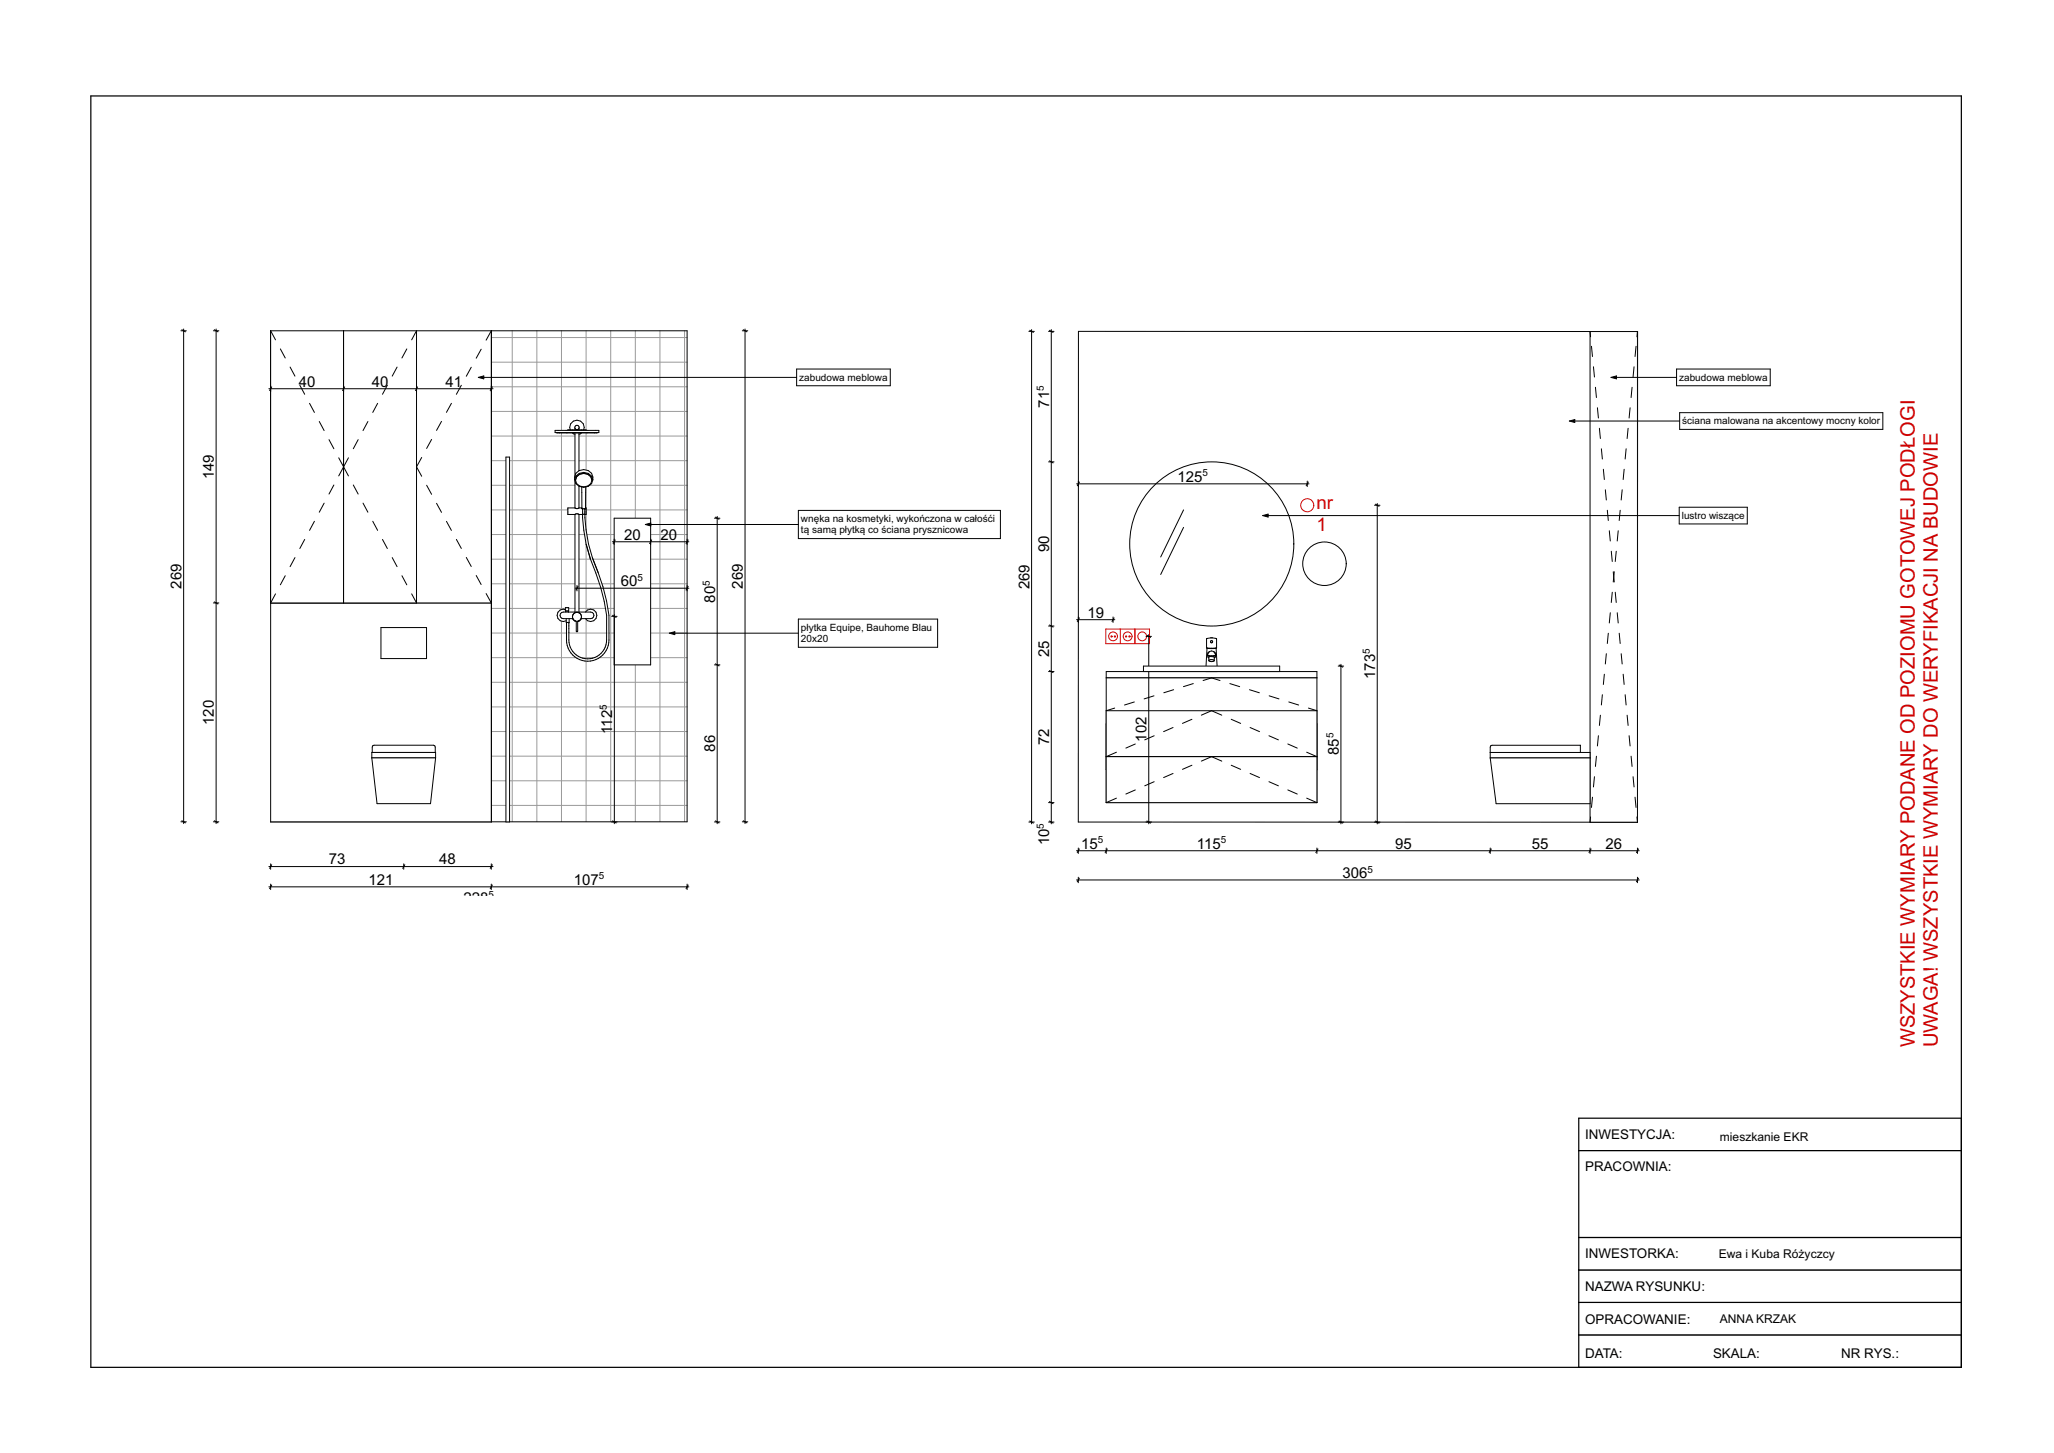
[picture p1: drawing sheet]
<svg xmlns="http://www.w3.org/2000/svg" width="420mm" height="297mm" viewBox="0 0 420 297" stroke-linecap="round" stroke-linejoin="round" font-family="sans-serif">
<defs><g id="words">
<g font-size="4.1" fill="#c00">
<text x="391.5" y="214.1" transform="rotate(-90 391.5 214.1)">WSZYSTKIE WYMIARY PODANE OD POZIOMU GOTOWEJ PODŁOGI</text>
<text x="396.3" y="214.1" transform="rotate(-90 396.3 214.1)">UWAGA! WSZYSTKIE WYMIARY DO WERYFIKACJI NA BUDOWIE</text>
</g>
<g font-size="3.8" fill="#f00">
<text x="269.2" y="104.1">nr</text>
<text x="269.2" y="108.5">1</text>
</g>
<g font-size="3.1">
<text x="61.1" y="79">40</text>
<text x="76" y="79">40</text>
<text x="91.1" y="79">41</text>
<text x="214.5" y="83.3" transform="rotate(-90 214.5 83.3)">71</text>
<text x="43.7" y="98" transform="rotate(-90 43.7 98)">149</text>
<text x="240.8" y="98.5">125</text>
<text x="127.6" y="110.3">20</text>
<text x="135.1" y="110.3">20</text>
<text x="214.5" y="112.9" transform="rotate(-90 214.5 112.9)">90</text>
<text x="127" y="119.8">60</text>
<text x="37.1" y="120.4" transform="rotate(-90 37.1 120.4)">269</text>
<text x="146.2" y="123.2" transform="rotate(-90 146.2 123.2)">80</text>
<text x="151.9" y="120.4" transform="rotate(-90 151.9 120.4)">269</text>
<text x="210.5" y="120.4" transform="rotate(-90 210.5 120.4)">269</text>
<text x="222.3" y="126.2">19</text>
<text x="214.5" y="134.3" transform="rotate(-90 214.5 134.3)">25</text>
<text x="281.2" y="138.8" transform="rotate(-90 281.2 138.8)">173</text>
<text x="43.7" y="148.2" transform="rotate(-90 43.7 148.2)">120</text>
<text x="125.2" y="150" transform="rotate(-90 125.2 150)">112</text>
<text x="146.2" y="153.7" transform="rotate(-90 146.2 153.7)">86</text>
<text x="214.5" y="152.4" transform="rotate(-90 214.5 152.4)">72</text>
<text x="234.4" y="151.6" transform="rotate(-90 234.4 151.6)">102</text>
<text x="273.7" y="154.4" transform="rotate(-90 273.7 154.4)">85</text>
<text x="214.5" y="172.8" transform="rotate(-90 214.5 172.8)">10</text>
<text x="221.1" y="173.4">15</text>
<text x="244.7" y="173.4">115</text>
<text x="285.3" y="173.4">95</text>
<text x="313.2" y="173.4">55</text>
<text x="328.3" y="173.4">26</text>
<text x="67.2" y="176.7">73</text>
<text x="89.8" y="176.7">48</text>
<text x="274.5" y="179.4">306</text>
<text x="75.3" y="180.8">121</text>
<text x="94.8" y="184.6">228</text>
<text x="117.4" y="180.8">107</text>
</g>
<g font-size="2.7">
<text x="324.1" y="232.9">INWESTYCJA:</text>
<text x="324.1" y="239.4">PRACOWNIA:</text>
<text x="324.1" y="257.2">INWESTORKA:</text>
<text x="324.1" y="263.9">NAZWA RYSUNKU:</text>
<text x="324.1" y="270.7">OPRACOWANIE:</text>
<text x="324.1" y="277.5">DATA:</text>
<text x="350.3" y="277.5">SKALA:</text>
<text x="376.5" y="277.5">NR RYS.:</text>
</g>
<g font-size="2.5">
<text x="351.7" y="233.2">mieszkanie EKR</text>
<text x="351.4" y="257.1">Ewa i Kuba Różyczcy</text>
<text x="351.7" y="270.4">ANNA KRZAK</text>
</g>
<g font-size="2">
<text x="163.4" y="77.8">zabudowa meblowa</text>
<text x="343.4" y="77.8">zabudowa meblowa</text>
<text x="213.4" y="79.9" transform="rotate(-90 213.4 79.9)">5</text>
<text x="344" y="86.7">ściana malowana na akcentowy mocny kolor</text>
<text x="245.9" y="97.4">5</text>
<text x="163.8" y="106.7">wnęka na kosmetyki, wykończona w całośći</text>
<text x="343.9" y="106">lustro wiszące</text>
<text x="163.8" y="109">tą samą płytką co ściana prysznicowa</text>
<text x="130.4" y="118.7">5</text>
<text x="145.1" y="119.8" transform="rotate(-90 145.1 119.8)">5</text>
<text x="163.8" y="128.9">płytka Equipe, Bauhome Blau</text>
<text x="163.8" y="131.3">20x20</text>
<text x="280.1" y="133.7" transform="rotate(-90 280.1 133.7)">5</text>
<text x="124.1" y="145.1" transform="rotate(-90 124.1 145.1)">5</text>
<text x="272.7" y="151" transform="rotate(-90 272.7 151)">5</text>
<text x="213.4" y="169.4" transform="rotate(-90 213.4 169.4)">5</text>
<text x="224.5" y="172.4">5</text>
<text x="249.6" y="172.4">5</text>
<text x="122.5" y="179.8">5</text>
<text x="279.7" y="178.3">5</text>
<text x="99.9" y="183.5">5</text>
</g>
</g></defs>
<path d="M322.8 272.9h78.3v6.6h-78.3z" fill="none" stroke="#000" stroke-width=".25"/>
<path d="M322.8 266.2h78.3v6.7h-78.3z" fill-rule="evenodd" fill="#fff"/>
<path d="M322.8 266.2h78.3v6.7h-78.3z" fill="none" stroke="#000" stroke-width=".25"/>
<path d="M322.8 259.6h78.3v6.6h-78.3z" fill-rule="evenodd" fill="#fff"/>
<path d="M322.8 259.6h78.3v6.6h-78.3z" fill="none" stroke="#000" stroke-width=".25"/>
<path d="M322.8 252.9h78.3v6.7h-78.3z" fill-rule="evenodd" fill="#fff"/>
<path d="M322.8 252.9h78.3v6.7h-78.3z" fill="none" stroke="#000" stroke-width=".25"/>
<path d="M322.8 228.6h78.3v6.6h-78.3z" fill-rule="evenodd" fill="#fff"/>
<path d="M322.8 228.6h78.3v6.6h-78.3z" fill="none" stroke="#000" stroke-width=".25"/>
<path d="M322.8 235.2h78.3v17.7h-78.3z" fill-rule="evenodd" fill="#fff"/>
<path d="M18.6 19.6h382.5v259.9h-382.5zM401.1 235.2h-78.3v17.7h78.3" fill="none" stroke="#000" stroke-width=".25"/>
<!-- layer: f_funkcja -->
<path d="M100.5 67.6h40v100.4h-40z" fill-rule="evenodd" fill="#fff"/>
<g fill="none" stroke="#999" stroke-width=".2">
<path d="M100.5 79.1h40M100.5 74h40M100.5 69h40M104.7 67.6v100.4M109.8 67.6v100.4M114.8 67.6v100.4M119.8 67.6v100.4M124.9 67.6v100.4M129.9 67.6v100.4M134.9 67.6v100.4M140 67.6v100.4M100.5 99.2h40"/>
<path d="M100.5 94.2h40M100.5 89.1h40M100.5 84.1h40M100.5 119.3h40M100.5 114.3h40M100.5 109.3h40M100.5 104.2h40M100.5 139.5h40M100.5 134.4h40M100.5 129.4h40M100.5 124.4h40M100.5 159.6h40"/>
<path d="M100.5 154.6h40M100.5 149.5h40M100.5 144.5h40M100.5 164.6h40"/>
</g>
<path d="M100.5 67.6h40v100.4h-40z" fill="none" stroke="#000" stroke-width=".2"/>
<path d="M55.3 67.6h45.2v100.4h-45.2z" fill-rule="evenodd" fill="#fff"/>
<path d="M55.3 67.6h45.2v100.4h-45.2z" fill="none" stroke="#000" stroke-width=".2"/>
<path d="M220.5 67.7l114.4 .1-.1 100.3-114.3-.1z" fill-rule="evenodd" fill="#fff"/>
<path d="M220.5 67.7l114.4 .1-.1 100.3-114.3-.1z" fill="none" stroke="#000" stroke-width=".2"/>
<path d="M55.3 123.2h45.2v44.8h-45.2z" fill-rule="evenodd" fill="#fff"/>
<path d="M55.3 123.2h45.2v44.8h-45.2z" fill="none" stroke="#000" stroke-width=".2"/>
<path d="M55.3 67.6h45.2v55.6h-45.2z" fill-rule="evenodd" fill="#fff"/>
<path d="M55.3 67.6h45.2v55.6h-45.2z" fill="none" stroke="#000" stroke-width=".2"/>
<path d="M125.6 105.9h7.4v30h-7.4z" fill-rule="evenodd" fill="#fff"/>
<path d="M125.6 105.9h7.4v30h-7.4z" fill="none" stroke="#000" stroke-width=".2"/>
<path d="M325.1 67.8h9.7v100.3h-9.7z" fill-rule="evenodd" fill="#fff"/>
<path d="M325.1 67.8h9.7v100.3h-9.7z" fill="none" stroke="#000" stroke-width=".2"/>
<path d="M226.2 137.3h43.1v1.3h-43.1z" fill-rule="evenodd" fill="#fff"/>
<path d="M226.2 137.3h43.1v1.3h-43.1z" fill="none" stroke="#000" stroke-width=".2"/>
<path d="M226.2 138.6h43.1v25.5h-43.1z" fill-rule="evenodd" fill="#fff"/>
<path d="M226.2 138.6h43.1v25.5h-43.1z" fill="none" stroke="#000" stroke-width=".2"/>
<path d="M226.2 148h43.1v9.3h-43.1z" fill-rule="evenodd" fill="#fff"/>
<path d="M226.2 148h43.1v9.3h-43.1z" fill="none" stroke="#000" stroke-width=".2"/>
<path d="M226.2 145.3h43.1v9.4h-43.1z" fill-rule="evenodd" fill="#fff"/>
<path d="M226.2 145.3h43.1v9.4h-43.1z" fill="none" stroke="#000" stroke-width=".2"/>
<path d="M226.2 154.7h43.1v9.4h-43.1z" fill-rule="evenodd" fill="#fff"/>
<path d="M226.2 154.7h43.1v9.4h-43.1z" fill="none" stroke="#000" stroke-width=".2"/>
<path d="M55.3 67.6h15v55.6h-15z" fill-rule="evenodd" fill="#fff"/>
<path d="M55.3 67.6h15v55.6h-15z" fill="none" stroke="#000" stroke-width=".2"/>
<path d="M70.3 67.6h14.9v55.6h-14.9z" fill-rule="evenodd" fill="#fff"/>
<path d="M70.3 67.6h14.9v55.6h-14.9z" fill="none" stroke="#000" stroke-width=".2"/>
<g fill="#fff">
<path d="M117.1 126v.2z"/>
<path d="M117.2 125.6l.1-.1-.2 .3z"/>
<path d="M117.1 126.5l.2 .2z"/>
<path d="M117.5 125.3l.1-.1-.2 .2z"/>
<path d="M117.5 126.8l.2 .1z"/>
<path d="M117.9 125.2h.2z"/>
<path d="M118.3 126.9l.2-.1z"/>
<path d="M118.3 125.2l.2 .2z"/>
<path d="M118.8 126.5l-.1 .2z"/>
<path d="M118.7 125.5l.1 .3z"/>
<path d="M118.9 126v.2z"/>
<path d="M124 125.8l.1 5z"/>
<path d="M124.1 125.8l.1 5z"/>
<path d="M124.2 125.8l.1 5h-.1z"/>
<path d="M124.1 125.8h.1v5z"/>
<path d="M124.3 125.8l.1 5h-.1z"/>
<path d="M124.2 125.8h.1v5z"/>
<path d="M124.4 125.8l.1 5z"/>
<path d="M124.3 125.8h.1v5z"/>
<path d="M124.5 125.8v5z"/>
<path d="M123.6 122.9l.5 2.9z"/>
<path d="M123.6 122.9l.4 2.9z"/>
<path d="M123.7 122.9l.5 2.9h-.1z"/>
<path d="M123.8 122.8l.5 3h-.1z"/>
<path d="M123.7 122.9l.1-.1 .4 3z"/>
<path d="M123.9 122.8l.5 3h-.1z"/>
<path d="M123.8 122.8h.1l.4 3z"/>
<path d="M124 122.8l.5 3z"/>
<path d="M123.9 122.8l.5 3z"/>
<path d="M122.9 120l.7 2.9z"/>
<path d="M122.8 120l.8 2.9z"/>
<path d="M123.1 119.9l.7 2.9-.1 .1z"/>
<path d="M122.9 120l.2-.1 .6 3z"/>
<path d="M123.2 119.9l.7 2.9h-.1z"/>
<path d="M123.1 119.9h.1l.6 2.9z"/>
<path d="M123.3 119.9l.7 2.9z"/>
<path d="M123.2 119.9l.7 2.9z"/>
<path d="M121.9 117.1l.9 2.9z"/>
<path d="M121.8 117.1l1 2.9z"/>
<path d="M122 117.1l.9 2.9z"/>
<path d="M121.9 117.1l1 2.9z"/>
<path d="M122.1 117l1 2.9-.2 .1z"/>
<path d="M122 117.1l.1-.1 .8 3z"/>
<path d="M122.2 117l1 2.9h-.1z"/>
<path d="M122.1 117h.1l.9 2.9z"/>
<path d="M122.3 117l1 2.9z"/>
<path d="M122.2 117l1 2.9z"/>
<path d="M120.7 114.2l.1 .1z"/>
<path d="M120.8 114.2l1 2.9z"/>
<path d="M120.7 114.2l1.1 2.9z"/>
<path d="M120.9 114.1l1 3z"/>
<path d="M120.8 114.2l.1-.1 1 3z"/>
<path d="M121 114.1l1.1 2.9-.1 .1z"/>
<path d="M120.9 114.1h.1l1 3z"/>
<path d="M121.1 114.1l1.1 2.9h-.1z"/>
<path d="M121 114.1h.1l1 2.9z"/>
<path d="M121.2 114.1l1.1 2.9z"/>
<path d="M121.1 114.1l1.1 2.9z"/>
<path d="M121.2 114.2l1.1 2.8z"/>
<path d="M119.9 111.3l.8 2.9z"/>
<path d="M120 111.3l.7 2.9z"/>
<path d="M120.1 111.2l.8 2.9-.1 .1z"/>
<path d="M120 111.3l.1-.1 .7 3z"/>
<path d="M120.2 111.2l.8 2.9h-.1z"/>
<path d="M120.1 111.2h.1l.7 2.9z"/>
<path d="M120.3 111.2l.8 2.9h-.1z"/>
<path d="M120.2 111.2l.8 2.9z"/>
<path d="M120.3 111.2l.9 2.9z"/>
<path d="M120.3 111.2l.8 2.9z"/>
<path d="M119.4 108.4l.5 2.9z"/>
<path d="M119.5 108.4l.6 2.8-.1 .1z"/>
<path d="M119.4 108.4h.1l.5 2.9z"/>
<path d="M119.7 108.4l.5 2.8h-.1z"/>
<path d="M119.5 108.4h.2l.4 2.8z"/>
<path d="M119.8 108.3l.4 2.9z"/>
<path d="M119.7 108.4l.1-.1 .4 2.9z"/>
<path d="M119.8 108.3l.5 2.9z"/>
<path d="M119.1 105.9l.3 2.5z"/>
<path d="M119.1 105.8l.3 2.6z"/>
<path d="M119.2 105.9l.3 2.5h-.1z"/>
<path d="M119.3 105.9l.4 2.5h-.2z"/>
<path d="M119.2 105.9h.1l.2 2.5z"/>
<path d="M119.4 105.9l.4 2.4-.1 .1z"/>
<path d="M119.3 105.9h.1l.3 2.5z"/>
<path d="M119.5 105.9l.3 2.4z"/>
<path d="M119.4 105.9h.1l.3 2.4z"/>
<path d="M119.6 105.8l.2 2.5z"/>
<path d="M119.2 105.1h.2l-.2 .8z"/>
<path d="M119.5 99.6h.1z"/>
<path d="M119.1 99.6h.1z"/>
<path d="M119.7 99.5v1.2z"/>
<path d="M118.9 99.5l.1 1.2z"/>
<path d="M119.2 99.6v1.2h-.1z"/>
<path d="M119.5 99.6v1.2h-.3z"/>
<path d="M119.6 99.6v1.2h-.1z"/>
<path d="M119.1 99.6v1.2z"/>
<path d="M119.1 100.8h.1l-.1 3.2z"/>
<path d="M119.2 100.8h.3l-.3 3.2z"/>
<path d="M119.5 100.8h.1l-.1 3.2z"/>
<path d="M119.6 100.8l.1-.1-.1 3.3z"/>
<path d="M119.7 100.7v3.2z"/>
<path d="M119 100.7v3.2z"/>
<path d="M119.1 100.8v3.2z"/>
<path d="M119.2 100.8v3.2h-.1z"/>
<path d="M119.5 100.8v3.2h-.3z"/>
<path d="M119.6 100.8v3.2h-.1z"/>
<path d="M119.7 100.7l-.1 3.3z"/>
<path d="M117.1 87.9l.5-.3v.3z"/>
<path d="M117.1 88.5h.2l-.1 .2z"/>
<path d="M118.6 88.5h.3l-.2 .2z"/>
<path d="M118.4 87.6l.4 .3h-.4z"/>
<path d="M248.6 133.9l-.2 .4z"/>
<path d="M247 134h.3l-.3 .3z"/>
<path d="M246.9 133.9l.1 .4z"/>
<path d="M247.7 134v.2h-.1z"/>
<path d="M248.1 134v.2h-.1z"/>
<path d="M114.5 124.7l.7-.2 .4 .1 .1 .5h-.5a.67 .67 0 0 0-.7 .7 .67 .67 0 0 0 .7 .7h.6v.4a1.26 1.26 0 0 1-1.7-.5 1.26 1.26 0 0 1 .4-1.7z" fill-rule="evenodd"/>
<path d="M119.7 125.1a1.26 1.26 0 0 1 1.9-.3 1.26 1.26 0 0 1 0 1.9 1.26 1.26 0 0 1-1.9-.2h1.1a.67 .67 0 0 0 .6-.7 .67 .67 0 0 0-.6-.7z" fill-rule="evenodd"/>
<path d="M114.6 125.4l.6-.3h5.6a.67 .67 0 0 1 .6 .7 .67 .67 0 0 1-.6 .7h-1.9l-.4 .4-.4 .1a.93 .93 0 0 0 .7-1.4 .93 .93 0 0 0-1.6 0 .93 .93 0 0 0 .6 1.4l-.4-.1-.3-.4h-1.9a.67 .67 0 0 1-.6-1.1z" fill-rule="evenodd"/>
<path d="M117.3 125.4a.93 .93 0 0 1 1.5 .2 .93 .93 0 0 1-.7 1.4v2l-.1 .1-.2-.1v-2a.93 .93 0 0 1-.5-1.6z" fill-rule="evenodd"/>
<path d="M116.3 127.2v3.6z" fill-rule="evenodd"/>
<path d="M116.2 127.2v3.6z" fill-rule="evenodd"/>
<path d="M116.1 127.2h.1v3.6h-.1z" fill-rule="evenodd"/>
<path d="M116 127.2h.1v3.6h-.1z" fill-rule="evenodd"/>
<path d="M115.9 127.2v3.6z" fill-rule="evenodd"/>
<path d="M115.8 127.2v3.6z" fill-rule="evenodd"/>
<path d="M116.3 130.8v.5z" fill-rule="evenodd"/>
<path d="M116.2 130.8l.1 .5z" fill-rule="evenodd"/>
<path d="M116.1 130.8h.1v.5h-.1z" fill-rule="evenodd"/>
<path d="M116 130.8h.1v.5l-.1 .1z" fill-rule="evenodd"/>
<path d="M115.9 130.8l.1 .6z" fill-rule="evenodd"/>
<path d="M115.8 130.8l.1 .6z" fill-rule="evenodd"/>
<path d="M116.3 131.3l.1 .5z" fill-rule="evenodd"/>
<path d="M116.2 131.3l.2 .5z" fill-rule="evenodd"/>
<path d="M116.1 131.3h.1l.1 .5-.1 .1z" fill-rule="evenodd"/>
<path d="M116 131.4l.1-.1 .1 .6h-.1z" fill-rule="evenodd"/>
<path d="M115.9 131.4l.2 .5z" fill-rule="evenodd"/>
<path d="M115.9 131.4l.1 .5z" fill-rule="evenodd"/>
<path d="M116.4 131.8l.2 .5z" fill-rule="evenodd"/>
<path d="M116.3 131.8l.3 .5z" fill-rule="evenodd"/>
<path d="M116.2 131.9l.1-.1 .2 .5-.1 .1z" fill-rule="evenodd"/>
<path d="M116.1 131.9h.1l.2 .5h-.1z" fill-rule="evenodd"/>
<path d="M116 131.9l.3 .5z" fill-rule="evenodd"/>
<path d="M116 131.9l.2 .6z" fill-rule="evenodd"/>
<path d="M116.6 132.3l.2 .5z" fill-rule="evenodd"/>
<path d="M116.5 132.3l.3 .5z" fill-rule="evenodd"/>
<path d="M116.4 132.4l.1-.1 .2 .5-.1 .1z" fill-rule="evenodd"/>
<path d="M116.3 132.4h.1l.2 .5h-.1z" fill-rule="evenodd"/>
<path d="M116.2 132.5l.3 .4z" fill-rule="evenodd"/>
<path d="M116.2 132.5l.2 .5z" fill-rule="evenodd"/>
<path d="M116.8 132.8l.3 .4z" fill-rule="evenodd"/>
<path d="M116.7 132.8l.4 .4z" fill-rule="evenodd"/>
<path d="M116.6 132.9l.1-.1 .3 .4-.1 .1z" fill-rule="evenodd"/>
<path d="M116.5 132.9h.1l.3 .4-.1 .1z" fill-rule="evenodd"/>
<path d="M116.4 133l.4 .4z" fill-rule="evenodd"/>
<path d="M116.4 133l.3 .5z" fill-rule="evenodd"/>
<path d="M117.1 133.2l.3 .4z" fill-rule="evenodd"/>
<path d="M117 133.2l.4 .4z" fill-rule="evenodd"/>
<path d="M116.9 133.3l.1-.1 .4 .4-.1 .1z" fill-rule="evenodd"/>
<path d="M116.8 133.4l.1-.1 .4 .4-.1 .1z" fill-rule="evenodd"/>
<path d="M116.8 133.4l.4 .4z" fill-rule="evenodd"/>
<path d="M116.7 133.5l.4 .4z" fill-rule="evenodd"/>
<path d="M117.4 133.6l.4 .3z" fill-rule="evenodd"/>
<path d="M117.4 133.6l.4 .4z" fill-rule="evenodd"/>
<path d="M117.4 133.6l.4 .4-.1 .1-.4-.4z" fill-rule="evenodd"/>
<path d="M117.3 133.7l.4 .4-.1 .1-.4-.4z" fill-rule="evenodd"/>
<path d="M117.1 133.9l.5 .3z" fill-rule="evenodd"/>
<path d="M117.1 133.9l.4 .4z" fill-rule="evenodd"/>
<path d="M117.8 133.9l.4 .3z" fill-rule="evenodd"/>
<path d="M117.8 133.9l.4 .4z" fill-rule="evenodd"/>
<path d="M117.8 134l.4 .3-.1 .1-.4-.3z" fill-rule="evenodd"/>
<path d="M117.7 134.1l.4 .3v.1l-.5-.3z" fill-rule="evenodd"/>
<path d="M117.6 134.2l.4 .3z" fill-rule="evenodd"/>
<path d="M117.6 134.2l.4 .4z" fill-rule="evenodd"/>
<path d="M118.2 134.2l.5 .2z" fill-rule="evenodd"/>
<path d="M118.2 134.2l.5 .3z" fill-rule="evenodd"/>
<path d="M118.2 134.3l.5 .2-.1 .1-.5-.2z" fill-rule="evenodd"/>
<path d="M118.1 134.4l.5 .2v.1l-.5-.2z" fill-rule="evenodd"/>
<path d="M118.1 134.5l.4 .3z" fill-rule="evenodd"/>
<path d="M118 134.5l.5 .3z" fill-rule="evenodd"/>
<path d="M118.7 134.4l.5 .2z" fill-rule="evenodd"/>
<path d="M118.7 134.4l.4 .3z" fill-rule="evenodd"/>
<path d="M118.7 134.5l.4 .2v.1l-.5-.2z" fill-rule="evenodd"/>
<path d="M118.6 134.6l.5 .2v.1l-.5-.2z" fill-rule="evenodd"/>
<path d="M118.6 134.7l.5 .3z" fill-rule="evenodd"/>
<path d="M118.5 134.8l.6 .2z" fill-rule="evenodd"/>
<path d="M119.2 134.5l.5 .2z" fill-rule="evenodd"/>
<path d="M119.2 134.6l.5 .2z" fill-rule="evenodd"/>
<path d="M119.1 134.7l.6 .1-.1 .1-.5-.1z" fill-rule="evenodd"/>
<path d="M119.1 134.8l.5 .1v.1l-.5-.1z" fill-rule="evenodd"/>
<path d="M119.1 134.9l.5 .2z" fill-rule="evenodd"/>
<path d="M119.1 135l.5 .1z" fill-rule="evenodd"/>
<path d="M119.7 134.6l.5 .1z" fill-rule="evenodd"/>
<path d="M119.7 134.7l.5 .1z" fill-rule="evenodd"/>
<path d="M119.7 134.8h.5v.1h-.6z" fill-rule="evenodd"/>
<path d="M119.6 134.9h.6v.1h-.6z" fill-rule="evenodd"/>
<path d="M119.6 135l.6 .1z" fill-rule="evenodd"/>
<path d="M119.6 135.1l.6 .1z" fill-rule="evenodd"/>
<path d="M120.2 134.7h.5z" fill-rule="evenodd"/>
<path d="M120.2 134.7l.5 .1z" fill-rule="evenodd"/>
<path d="M120.2 134.8h.5v.1h-.5z" fill-rule="evenodd"/>
<path d="M120.2 134.9h.5v.1h-.5z" fill-rule="evenodd"/>
<path d="M120.2 135l.5 .1z" fill-rule="evenodd"/>
<path d="M120.2 135.1h.5z" fill-rule="evenodd"/>
<path d="M120.7 134.6h.5z" fill-rule="evenodd"/>
<path d="M120.7 134.7h.5z" fill-rule="evenodd"/>
<path d="M120.7 134.8l.5-.1v.1l-.5 .1z" fill-rule="evenodd"/>
<path d="M120.7 134.9l.5-.1 .1 .1-.6 .1z" fill-rule="evenodd"/>
<path d="M120.7 135h.6z" fill-rule="evenodd"/>
<path d="M120.7 135.1l.6-.1z" fill-rule="evenodd"/>
<path d="M121.2 134.5l.5-.1z" fill-rule="evenodd"/>
<path d="M121.2 134.6l.5-.1z" fill-rule="evenodd"/>
<path d="M121.2 134.7l.5-.2v.1l-.5 .2z" fill-rule="evenodd"/>
<path d="M121.2 134.8l.5-.2 .1 .1-.5 .2z" fill-rule="evenodd"/>
<path d="M121.3 134.9l.5-.1z" fill-rule="evenodd"/>
<path d="M121.3 135l.5-.2z" fill-rule="evenodd"/>
<path d="M121.7 134.4l.4-.2z" fill-rule="evenodd"/>
<path d="M121.7 134.4l.5-.1z" fill-rule="evenodd"/>
<path d="M121.7 134.5l.5-.2v.1l-.5 .2z" fill-rule="evenodd"/>
<path d="M121.7 134.6l.5-.2 .1 .1-.5 .2z" fill-rule="evenodd"/>
<path d="M121.8 134.7l.5-.2z" fill-rule="evenodd"/>
<path d="M121.8 134.8l.6-.2z" fill-rule="evenodd"/>
<path d="M122.1 134.2l.4-.3z" fill-rule="evenodd"/>
<path d="M122.1 134.2l.5-.2z" fill-rule="evenodd"/>
<path d="M122.2 134.3l.4-.3 .1 .1-.5 .3z" fill-rule="evenodd"/>
<path d="M122.2 134.4l.5-.3v.1l-.4 .3z" fill-rule="evenodd"/>
<path d="M122.3 134.5l.5-.3z" fill-rule="evenodd"/>
<path d="M122.3 134.5l.5-.2z" fill-rule="evenodd"/>
<path d="M122.5 133.9l.4-.3z" fill-rule="evenodd"/>
<path d="M122.5 133.9l.5-.3z" fill-rule="evenodd"/>
<path d="M122.6 134l.4-.4 .1 .1-.4 .4z" fill-rule="evenodd"/>
<path d="M122.7 134.1l.4-.4 .1 .1-.5 .4z" fill-rule="evenodd"/>
<path d="M122.7 134.2l.5-.3z" fill-rule="evenodd"/>
<path d="M122.8 134.2l.5-.3z" fill-rule="evenodd"/>
<path d="M123.2 133.2l-.3 .4z" fill-rule="evenodd"/>
<path d="M123.3 133.2l-.3 .4z" fill-rule="evenodd"/>
<path d="M123.3 133.2l.1 .1-.3 .4-.1-.1z" fill-rule="evenodd"/>
<path d="M123.4 133.3l.1 .1-.3 .4-.1-.1z" fill-rule="evenodd"/>
<path d="M123.5 133.4l-.3 .5z" fill-rule="evenodd"/>
<path d="M123.6 133.4l-.3 .5z" fill-rule="evenodd"/>
<path d="M123.5 132.7l-.2 .5z" fill-rule="evenodd"/>
<path d="M123.5 132.8l-.2 .4z" fill-rule="evenodd"/>
<path d="M123.6 132.8l.1 .1-.3 .4-.1-.1z" fill-rule="evenodd"/>
<path d="M123.7 132.9h.1l-.3 .5-.1-.1z" fill-rule="evenodd"/>
<path d="M123.8 132.9l-.2 .5z" fill-rule="evenodd"/>
<path d="M123.9 133l-.3 .5z" fill-rule="evenodd"/>
<path d="M123.7 132.3l-.2 .5z" fill-rule="evenodd"/>
<path d="M123.8 132.3l-.2 .5z" fill-rule="evenodd"/>
<path d="M123.9 132.3l.1 .1-.3 .5-.1-.1z" fill-rule="evenodd"/>
<path d="M124 132.4h.1l-.3 .5h-.1z" fill-rule="evenodd"/>
<path d="M124.1 132.4l-.2 .6z" fill-rule="evenodd"/>
<path d="M124.2 132.5l-.3 .5z" fill-rule="evenodd"/>
<path d="M123.9 131.8l-.1 .5z" fill-rule="evenodd"/>
<path d="M123.9 131.8v.5z" fill-rule="evenodd"/>
<path d="M124 131.8l.1 .1-.1 .5-.1-.1z" fill-rule="evenodd"/>
<path d="M124.1 131.9h.2l-.2 .5h-.1z" fill-rule="evenodd"/>
<path d="M124.3 131.9l-.1 .6z" fill-rule="evenodd"/>
<path d="M124.3 131.9l-.1 .6z" fill-rule="evenodd"/>
<path d="M124 131.3l-.1 .5z" fill-rule="evenodd"/>
<path d="M124 131.3v.5z" fill-rule="evenodd"/>
<path d="M124.1 131.3h.1l-.1 .6-.1-.1z" fill-rule="evenodd"/>
<path d="M124.2 131.3l.2 .1-.1 .5h-.2z" fill-rule="evenodd"/>
<path d="M124.4 131.4l-.1 .5z" fill-rule="evenodd"/>
<path d="M124.5 131.4l-.1 .5z" fill-rule="evenodd"/>
<path d="M124 130.8v.5z" fill-rule="evenodd"/>
<path d="M124.1 130.8v.5z" fill-rule="evenodd"/>
<path d="M124.2 130.8h.1l-.1 .5h-.1z" fill-rule="evenodd"/>
<path d="M124.3 130.8h.1v.6l-.2-.1z" fill-rule="evenodd"/>
<path d="M124.4 130.8l.1 .6z" fill-rule="evenodd"/>
<path d="M124.5 130.8v.6z" fill-rule="evenodd"/>
<path d="M119.1 105.1v.8z" fill-rule="evenodd"/>
<path d="M119.1 105.1v.7z" fill-rule="evenodd"/>
<path d="M119.2 105.1v.8z" fill-rule="evenodd"/>
<path d="M119.1 105.1v.8z" fill-rule="evenodd"/>
<path d="M119.4 105.1l-.1 .8h-.1z" fill-rule="evenodd"/>
<path d="M119.5 105.1l-.1 .8h-.1z" fill-rule="evenodd"/>
<path d="M119.4 105.1h.1l-.2 .8z" fill-rule="evenodd"/>
<path d="M119.6 105.1l-.2 .8z" fill-rule="evenodd"/>
<path d="M119.5 105.1l-.1 .8z" fill-rule="evenodd"/>
<path d="M119.6 105.2l-.1 .7z" fill-rule="evenodd"/>
<path d="M119.6 105.1l-.1 .8z" fill-rule="evenodd"/>
<path d="M119 103.9l.1 .1z" fill-rule="evenodd"/>
<path d="M119.1 104h.1v1.1z" fill-rule="evenodd"/>
<path d="M119.2 104h.2v1.1h-.2z" fill-rule="evenodd"/>
<path d="M119.4 104h.1v1.1h-.1z" fill-rule="evenodd"/>
<path d="M119.5 104h.1l-.1 1.1z" fill-rule="evenodd"/>
<path d="M119.4 99.5l.9-.1z" fill-rule="evenodd"/>
<path d="M118.5 99.3l.9 .3-1-.2z" fill-rule="evenodd"/>
<path d="M120.2 99.3l.6-.5 .2 .1-.7 .5z" fill-rule="evenodd"/>
<path d="M119.2 99.6h.3l-.3 1.2z" fill-rule="evenodd"/>
<path d="M119.5 99.6h.1l-.1 1.2z" fill-rule="evenodd"/>
<path d="M119.6 99.6l.1-.1-.1 1.3z" fill-rule="evenodd"/>
<path d="M119 99.5l.1 .1-.1 1.1z" fill-rule="evenodd"/>
<path d="M119.1 99.6h.1l-.1 1.2z" fill-rule="evenodd"/>
<path d="M117.7 98.9l.2-.1 .6 .5-.1 .1z" fill-rule="evenodd"/>
<path d="M121 96.8l.2 .7v.6l-.2-.8z" fill-rule="evenodd"/>
<path d="M121 98.1h.2l-.2 .8-.2-.1z" fill-rule="evenodd"/>
<path d="M117.9 97.5a1.77 1.77 0 0 1 1.8-.7 1.77 1.77 0 0 1 1.3 1.4 1.71 1.71 0 0 1-1.6 1.3 1.71 1.71 0 0 1-1.7-1.3z" fill-rule="evenodd"/>
<path d="M119.7 99.5l-.1 1.3z" fill-rule="evenodd"/>
<path d="M119.8 99.5l-.1 1.2z" fill-rule="evenodd"/>
<path d="M119 99.5v1.2z" fill-rule="evenodd"/>
<path d="M117.5 98.1h.2l.2 .7-.2 .1z" fill-rule="evenodd"/>
<path d="M117.7 96.8v.5l-.2 .8v-.6z" fill-rule="evenodd"/>
<path d="M121 96.7l.2 .8z" fill-rule="evenodd"/>
<path d="M120.3 96.2l.7 .6v.5l-.7-.5z" fill-rule="evenodd"/>
<path d="M120.8 97.4l.2-.1 .2 .8h-.2z" fill-rule="evenodd"/>
<path d="M120.8 97.4l.2 .8z" fill-rule="evenodd"/>
<path d="M120.2 96.9l.6 .6z" fill-rule="evenodd"/>
<path d="M119.4 96.7l.8 .3z" fill-rule="evenodd"/>
<path d="M118.5 96.9l.9-.2z" fill-rule="evenodd"/>
<path d="M117.9 97.4l.6-.5z" fill-rule="evenodd"/>
<path d="M117.9 97.4l-.2 .8z" fill-rule="evenodd"/>
<path d="M117.7 97.3l.2 .1-.2 .7h-.2z" fill-rule="evenodd"/>
<path d="M117.7 96.8l.7-.6v.6l-.7 .5z" fill-rule="evenodd"/>
<path d="M117.7 96.7l-.2 .8z" fill-rule="evenodd"/>
<path d="M120.3 96.2l.7 .6z" fill-rule="evenodd"/>
<path d="M119.4 96l.9 .2v.6l-.9-.2z" fill-rule="evenodd"/>
<path d="M120.3 96.8l.7 .5-.2 .1-.6-.5z" fill-rule="evenodd"/>
<path d="M119.4 96.6l.9 .2-.1 .1-.8-.2z" fill-rule="evenodd"/>
<path d="M118.4 96.8l1-.2v.1l-.9 .2z" fill-rule="evenodd"/>
<path d="M117.7 97.3l.7-.5 .1 .1-.6 .5z" fill-rule="evenodd"/>
<path d="M118.4 96.2l1-.2v.6l-1 .2z" fill-rule="evenodd"/>
<path d="M117.7 96.7l.7-.5z" fill-rule="evenodd"/>
<path d="M119.4 96l.9 .2z" fill-rule="evenodd"/>
<path d="M118.4 96.2l1-.2z" fill-rule="evenodd"/>
<path d="M118.2 105.1l.9 .1z" fill-rule="evenodd"/>
<path d="M116.1 104.8h3v.3h-3z" fill-rule="evenodd"/>
<path d="M118.2 103.9h.8z" fill-rule="evenodd"/>
<path d="M116.1 103.9h2.9l.1 .3h-3z" fill-rule="evenodd"/>
<path d="M119 103.9v.1z" fill-rule="evenodd"/>
<path d="M116.1 104.2h3v.3h-3z" fill-rule="evenodd"/>
<path d="M116.1 104.5h3v.3h-3z" fill-rule="evenodd"/>
<path d="M116.1 105.1h1.7z" fill-rule="evenodd"/>
<path d="M116.1 103.8l1.7 .1z" fill-rule="evenodd"/>
<path d="M119.7 103.9v.1z" fill-rule="evenodd"/>
<path d="M119.7 103.8l.1 .1z" fill-rule="evenodd"/>
<path d="M119.7 103.9h.1v.3h-.2z" fill-rule="evenodd"/>
<path d="M119.6 104.2h.2v.3h-.2z" fill-rule="evenodd"/>
<path d="M119.6 104.5h.2v.3h-.2z" fill-rule="evenodd"/>
<path d="M119.6 104.8h.2v.3h-.2z" fill-rule="evenodd"/>
<path d="M119.6 105.1l.2 .1z" fill-rule="evenodd"/>
<path d="M115.6 124.2l.1 .7z" fill-rule="evenodd"/>
<path d="M115.7 124.2h.1v.7h-.1z" fill-rule="evenodd"/>
<path d="M115.8 124.2h.1v.7h-.1z" fill-rule="evenodd"/>
<path d="M115.9 124.2h.2v.7h-.2z" fill-rule="evenodd"/>
<path d="M116.1 124.2h.1v.7h-.1z" fill-rule="evenodd"/>
<path d="M116.2 124.2l.1 .7z" fill-rule="evenodd"/>
<path d="M115.7 124.9v.2z" fill-rule="evenodd"/>
<path d="M115.7 124.9l.1 .2z" fill-rule="evenodd"/>
<path d="M115.8 124.9h.1v.2h-.1z" fill-rule="evenodd"/>
<path d="M115.9 124.9h.2v.2h-.2z" fill-rule="evenodd"/>
<path d="M116.1 124.9l.1 .2z" fill-rule="evenodd"/>
<path d="M116.2 124.9v.2z" fill-rule="evenodd"/>
<path d="M116.3 126.5l.1 .7z" fill-rule="evenodd"/>
<path d="M115.8 126.5v.7z" fill-rule="evenodd"/>
<path d="M115.8 126.5h.1v.7h-.1z" fill-rule="evenodd"/>
<path d="M115.9 126.5h.2v.7h-.2z" fill-rule="evenodd"/>
<path d="M116.1 126.5h.1v.7h-.1z" fill-rule="evenodd"/>
<path d="M116.2 126.5h.1v.7h-.1z" fill-rule="evenodd"/>
<path d="M118.4 87.2l.9-.6 .2 .8h-1.1z" fill-rule="evenodd"/>
<path d="M118.7 86.1l.6 .5-.9 .6-.2-.2z" fill-rule="evenodd"/>
<path d="M118 85.9l.7 .2-.5 .9-.2-.1z" fill-rule="evenodd"/>
<path d="M117.2 86.1l.8-.2v1l-.2 .1z" fill-rule="evenodd"/>
<path d="M116.7 86.6l.5-.5 .6 .9-.2 .2z" fill-rule="evenodd"/>
<path d="M116.7 86.6l.9 .6-.1 .2h-1z" fill-rule="evenodd"/>
<path d="M116.5 87.4h1l.1 .2-.5 .3h-.5z" fill-rule="evenodd"/>
<path d="M117.3 88.5h.3v.3l-.4-.1z" fill-rule="evenodd"/>
<path d="M118.4 88.5h.2l.1 .2-.3 .1z" fill-rule="evenodd"/>
<path d="M118.4 87.4h1.1l-.2 .5a.81 .81 0 0 1-.9-.4z" fill-rule="evenodd"/>
<path d="M118.3 105.1l.1 20z" fill-rule="evenodd"/>
<path d="M118.3 88.5v7.8z" fill-rule="evenodd"/>
<path d="M118.3 99.3v4.6z" fill-rule="evenodd"/>
<path d="M118.2 99.2l.1 .1v4.6h-.1z" fill-rule="evenodd"/>
<path d="M118.2 105.1h.1v20h-.1z" fill-rule="evenodd"/>
<path d="M118.2 88.5h.1v7.8l-.1 .1z" fill-rule="evenodd"/>
<path d="M118 88.5h.2v7.9l-.2 .2z" fill-rule="evenodd"/>
<path d="M118 105l.2 .1v20h-.2z" fill-rule="evenodd"/>
<path d="M118 99l.2 .2v4.7l-.2 .1z" fill-rule="evenodd"/>
<path d="M117.8 88.5h.2v8.1l-.2 .1z" fill-rule="evenodd"/>
<path d="M117.8 105.1l.2-.1v20.1h-.2z" fill-rule="evenodd"/>
<path d="M117.8 98.9l.2 .1v5l-.2-.1z" fill-rule="evenodd"/>
<path d="M117.6 88.5h.2v8.2l-.2 .4z" fill-rule="evenodd"/>
<path d="M117.6 98.5l.2 .4v5h-.2z" fill-rule="evenodd"/>
<path d="M117.6 105.1h.2v20h-.2z" fill-rule="evenodd"/>
<path d="M117.6 88.5v8.8z" fill-rule="evenodd"/>
<path d="M117.6 98.3v5.6z" fill-rule="evenodd"/>
<path d="M117.6 105.2v19.9z" fill-rule="evenodd"/>
<path d="M118.4 87.5l-.1 .4z" fill-rule="evenodd"/>
<path d="M118.2 87.8l.1-.2v.3z" fill-rule="evenodd"/>
<path d="M118 87.8h.2z" fill-rule="evenodd"/>
<path d="M119.6 87.9l.2 .1z" fill-rule="evenodd"/>
<path d="M117.6 87.6l.2 .3h-.2z" fill-rule="evenodd"/>
<path d="M117.8 87.8l.2 .1z" fill-rule="evenodd"/>
<path d="M118.9 87.9h.7v.1h-.7z" fill-rule="evenodd"/>
<path d="M117.6 87.5v.4z" fill-rule="evenodd"/>
<path d="M118 87.9h.9v.1h-.9z" fill-rule="evenodd"/>
<path d="M121.9 88h.6v.4h-.6z" fill-rule="evenodd"/>
<path d="M116.4 87.9h.6v.1h-.6z" fill-rule="evenodd"/>
<path d="M117 87.9h1v.1h-1z" fill-rule="evenodd"/>
<path d="M120.2 88h1.7v.4h-1.7z" fill-rule="evenodd"/>
<path d="M116.1 87.9l.3 .1z" fill-rule="evenodd"/>
<path d="M118 88h2.2v.4h-2.2z" fill-rule="evenodd"/>
<path d="M121.5 88.4l.6 .1z" fill-rule="evenodd"/>
<path d="M114.1 88h1.6v.4h-1.6z" fill-rule="evenodd"/>
<path d="M115.7 88h2.3v.4h-2.3z" fill-rule="evenodd"/>
<path d="M120 88.4l1.5 .1z" fill-rule="evenodd"/>
<path d="M118 88.4l2 .1z" fill-rule="evenodd"/>
<path d="M115.9 88.4l2.1 .1z" fill-rule="evenodd"/>
<path d="M114.4 88.4l1.5 .1z" fill-rule="evenodd"/>
<path d="M113.9 88.4l.5 .1z" fill-rule="evenodd"/>
<path d="M113.5 88h.6v.4h-.6z" fill-rule="evenodd"/>
<path d="M248.4 133.5l.2 .4z" fill-rule="evenodd"/>
<path d="M248.6 133.9l-.1 .4z" fill-rule="evenodd"/>
<path d="M248.2 132.6l.3-.1 .3 4.8h-.5v-2.8a.78 .78 0 0 0-.1-1.3z" fill-rule="evenodd"/>
<path d="M248.1 133.2l.4 .3z" fill-rule="evenodd"/>
<path d="M247 133.5a.79 .79 0 0 1 1-.4 .79 .79 0 0 1 .5 .9h-1.5z" fill-rule="evenodd"/>
<path d="M248.3 134.4l.1-.1z" fill-rule="evenodd"/>
<path d="M247.7 135.2l.6-.1v2.2h-.6z" fill-rule="evenodd"/>
<path d="M248.5 132.5h.2l.2 4.8h-.1z" fill-rule="evenodd"/>
<path d="M248.2 132.5h.3z" fill-rule="evenodd"/>
<path d="M247.7 132.6h.5v.6l-.5-.1z" fill-rule="evenodd"/>
<path d="M247.3 134h.4l-.4 .2z" fill-rule="evenodd"/>
<path d="M247.7 134h.4l-.1 .2h-.3z" fill-rule="evenodd"/>
<path d="M248.1 134h.4l-.2 .3z" fill-rule="evenodd"/>
<path d="M248.5 134l-.2 .4z" fill-rule="evenodd"/>
<path d="M247.2 135.1l.5 .1v2.1h-.6z" fill-rule="evenodd"/>
<path d="M246.9 132.5l.4 .1v.6a.78 .78 0 0 0-.1 1.3l-.1 2.8h-.4z" fill-rule="evenodd"/>
<path d="M246.8 132.5h.1l-.2 4.8h-.2z" fill-rule="evenodd"/>
<path d="M248.5 132.5h.2z" fill-rule="evenodd"/>
<path d="M247.7 132.5l.5 .1z" fill-rule="evenodd"/>
<path d="M247.3 132.6h.4v.5l-.4 .1z" fill-rule="evenodd"/>
<path d="M247 133.5l.3-.3z" fill-rule="evenodd"/>
<path d="M247 133.5l-.1 .4z" fill-rule="evenodd"/>
<path d="M247 134.3l.3-.3-.1 .4z" fill-rule="evenodd"/>
<path d="M247.5 134.2h.2v.6l-.2 .1z" fill-rule="evenodd"/>
<path d="M247.3 134.2h.2v.7h-.2z" fill-rule="evenodd"/>
<path d="M248 134.2h.2v.7h-.2z" fill-rule="evenodd"/>
<path d="M247.7 134.2h.3v.7l-.3-.1z" fill-rule="evenodd"/>
<path d="M248.2 134.2l.1 .8z" fill-rule="evenodd"/>
<path d="M247 134.3l.2 .2z" fill-rule="evenodd"/>
<path d="M247 132.5h.3z" fill-rule="evenodd"/>
<path d="M246.9 133.9l.1 .4z" fill-rule="evenodd"/>
<path d="M246.8 132.5h.2z" fill-rule="evenodd"/>
<path d="M248.6 130.6h.2v1.8l-.2 .1z" fill-rule="evenodd"/>
<path d="M248.3 130.7l.3-.1v1.9h-.3z" fill-rule="evenodd"/>
<path d="M247.7 130.7h.6v1.8h-.6v-1.1l.3-.2-.3-.2z" fill-rule="evenodd"/>
<path d="M247.2 130.7h.5v.3l-.2 .2 .2 .2v1.1h-.5z" fill-rule="evenodd"/>
<path d="M246.9 130.6l.3 .1v1.8h-.3z" fill-rule="evenodd"/>
<path d="M246.7 130.6h.2v1.9l-.2-.1z" fill-rule="evenodd"/>
<path d="M247.3 132.5l.4 .1z" fill-rule="evenodd"/>
<path d="M247.2 134.2v.8z" fill-rule="evenodd"/>
<path d="M247.3 134.9l.4-.1 .6 .2-.3 .2h-.5l-.3-.2z" fill-rule="evenodd"/>
<path d="M248.6 130.6h.2z" fill-rule="evenodd"/>
<path d="M248.2 130.6h.4z" fill-rule="evenodd"/>
<path d="M247.7 130.6l.6 .1z" fill-rule="evenodd"/>
<path d="M247.2 130.6l.5 .1z" fill-rule="evenodd"/>
<path d="M246.9 130.6h.3z" fill-rule="evenodd"/>
<path d="M246.7 130.6h.2z" fill-rule="evenodd"/>
<path d="M248.6 130.6h.2z" fill-rule="evenodd"/>
<path d="M248.2 130.6h.4z" fill-rule="evenodd"/>
<path d="M247.7 130.6h.5z" fill-rule="evenodd"/>
<path d="M247.3 130.6h.4z" fill-rule="evenodd"/>
<path d="M246.9 130.6h.4z" fill-rule="evenodd"/>
<path d="M246.7 130.6h.2z" fill-rule="evenodd"/>
<path d="M247.9 130.4l.8 .1z" fill-rule="evenodd"/>
<path d="M247.9 130.4l.8 .1z" fill-rule="evenodd"/>
<path d="M247.8 130.4l.8 .2z" fill-rule="evenodd"/>
<path d="M247.7 130.4l.5 .2h-.5z" fill-rule="evenodd"/>
<path d="M247.3 130.6l.4-.2v.2z" fill-rule="evenodd"/>
<path d="M246.9 130.6l.7-.2z" fill-rule="evenodd"/>
<path d="M246.8 130.5l.8-.1z" fill-rule="evenodd"/>
<path d="M246.8 130.5l.8-.1z" fill-rule="evenodd"/>
<path d="M247.5 130.4h.5z" fill-rule="evenodd"/>
<circle cx="118" cy="87.4" r=".45"/>
<circle cx="247.7" cy="131.2" r=".22"/>
</g>
<g fill="none" stroke="#000" stroke-width=".2">
<path d="M55.3 67.6l1 1.9M57.3 71.3l1 1.9M59.3 75l1 1.9M61.3 78.7l1 1.9M79.2 78.7l-1 1.9M81.2 75l-1 1.9M83.2 71.3l-1 1.9M85.2 67.6l-1 1.9M94.3 78.8l-1 1.8M96.4 75.1l-1.1 1.8M98.4 71.4l-1 1.8M100.5 67.6l-1.1 1.9"/>
<path d="M325.1 67.8l.1 1M325.4 70.8l.2 2.1M325.8 75l.2 2.1M326.2 79.2l.2 2.1M333.7 79.2l-.2 2.1M334.1 75l-.2 2.1M334.5 70.8l-.2 2.1M334.8 67.8l-.1 1M63.3 82.4l1 1.9M65.3 86.2l1 1.8M67.3 89.9l1 1.8M68.3 99.1l-1 1.9"/>
<path d="M69.3 93.6l1.9 3.7M71.2 93.6l-1.9 3.7M72.2 99.1l1 1.9M73.2 89.9l-1 1.8M75.2 86.2l-1 1.8M77.2 82.4l-1 1.9M86.2 93.5l-1 1.9 1 1.9M87.2 99.2l1.1 1.8M88.3 89.8l-1.1 1.9M90.3 86.1l-1 1.9M92.3 82.4l-1 1.9M113.5 88h9v.4h-9z"/>
<path d="M113.9 88.4h8.2M116.1 88v-.1h3.7v.1M116.6 87.9a1.46 1.46 0 0 1 1.4-2 1.46 1.46 0 0 1 1.3 2M117.1 88.5l.5 .3M117.5 98.1a1.9 1.9 0 0 0 1.9 1.5 1.9 1.9 0 0 0 1.8-1.5M117.5 98.1a1.88 1.88 0 0 1 1.9-2.1 1.88 1.88 0 0 1 1.8 2.1M117.5 98.1a1.9 1.9 0 0 1 1.9-1.5 1.9 1.9 0 0 1 1.8 1.5M117.6 87.5v.4M117.6 88.5v8.8M117.6 98.3v5.5M117.7 98.2a1.71 1.71 0 0 0 1.7 1.3 1.71 1.71 0 0 0 1.6-1.3M117.7 98.2a1.7 1.7 0 0 1 1.7-1.5 1.7 1.7 0 0 1 1.6 1.5"/>
<path d="M117.7 98.1v.1M117.9 97.5a1.88 1.88 0 0 1 2.9 0M118.4 87.5v.4M118.4 88.5v7.7M118.4 99.4v4.4M118.9 88.5l-.5 .3M118.9 99.5l.1 4.4M119.8 99.5l-.1 4.4M121 98.1v.1M326.6 83.4l.2 2M327 87.5l.2 2.1M327.4 91.7l.3 2.1"/>
<path d="M327.9 95.9l.2 2.1M332.1 95.9l-.2 2.1M332.5 91.7l-.2 2.1M332.9 87.5l-.2 2.1M333.3 83.4l-.2 2M58.3 117.7l-1 1.8M60.3 114l-1 1.8M62.3 110.3l-1 1.8M64.3 106.6l-1 1.8M66.3 102.8l-1 1.9M74.2 102.8l1 1.9M76.2 106.6l1 1.8"/>
<path d="M78.2 110.3l1 1.8M80.2 114l1 1.8M82.2 117.7l1 1.8M89.3 102.9l1 1.8M91.3 106.6l1 1.8M93.3 110.3l1 1.8M95.3 113.9l1.1 1.9M97.4 117.6l1 1.9M117.6 105.2v19.9M117.6 103.8h-1.5v1.4h1.5M117.6 103.8l.4 .2 .4-.2M117.8 105.1h.1"/>
<path d="M118.2 105.1h.1M118.2 105.1l-.6 .1M118.2 105.1l.2 .1M118.2 103.9h.1M118.4 105.2v19.9M118.4 105.2h.7M118.4 103.8h.6M119 103.9h.1M119 103.9v.1M119 103.9h.7M119 104l.1 1.2M119.1 105.2l.3 3.2 .5 2.9"/>
<path d="M119.1 105.1h.5M119.6 105.2a30.6 30.6 0 0 0 1.6 8.9M119.7 103.9v.1M119.7 103.9h.1M119.7 103.8h.1v1.4h-.2l.1-1.2M119.9 111.3l.8 2.9M120.7 114.2a43.7 43.7 0 0 1 3.3 11.6v5a3.9 3.9 0 0 1-3.8 3.9 3.9 3.9 0 0 1-3.9-3.9v-3.6M120.7 114.2l.1 .1M121.1 114l.1 .1M121.2 114.1l1.1 2.9M121.2 114.2l1.1 2.8M122.3 117a28.2 28.2 0 0 1 2.1 14.9 4.3 4.3 0 0 1-4.8 3.2 4.3 4.3 0 0 1-3.8-4.3v-3.6"/>
<path d="M242 104.2l-4.7 9.7M242 107.8l-4.7 9.6M328.3 100.1l.2 2.1M328.7 104.3l.2 2.1M329.1 108.5l.2 2.1M329.5 112.7l.2 2.1M329.9 116.9l.2 2.1M330.1 116.9l-.2 2.1M330.5 112.7l-.2 2.1M330.9 108.5l-.2 2.1M331.3 104.3l-.2 2.1M331.7 100.1l-.2 2.1"/>
<path d="M56.3 121.4l-1 1.8M84.2 121.4l1 1.8M99.4 121.3l1.1 1.9M115.6 124.2h.7v.7h-.7zM115.6 124.6a1.25 1.25 0 0 0-1.7 1.3 1.25 1.25 0 0 0 1.9 1M115.7 124.9v.2M115.8 126.5v.7h.6v-.7M116.2 124.9v.2M117.1 126v.2M117.1 126.5l.2 .2M117.3 125.5l-.2 .3M117.5 126.8l.2 .1"/>
<path d="M117.6 125.2l-.2 .2M117.8 127l-.4-.1-.3-.4h-1.9a.67 .67 0 0 1-.7-.7 .67 .67 0 0 1 .7-.7h5.6a.67 .67 0 0 1 .6 .7 .67 .67 0 0 1-.6 .7h-1.9l-.4 .4-.4 .1M117.8 127v2l.2 .1 .1-.1v-2M117.8 127a.93 .93 0 0 1-.6-1.4 .93 .93 0 0 1 1.6 0 .93 .93 0 0 1-.7 1.4M117.9 125.2h.2M118.1 127h.1M118.3 125.2l.2 .2M118.5 126.8l-.2 .1M118.7 125.5l.1 .3M118.8 126.5l-.1 .2M118.9 126v.2M119.7 125.1a1.26 1.26 0 0 1 1.9-.3 1.26 1.26 0 0 1 0 1.9 1.26 1.26 0 0 1-1.9-.2"/>
<path d="M244 139.7l-2 .7M246 139.1l1.7-.5 1.8 .5M246.8 132.5l-.3 4.8h2.4l-.2-4.8M246.8 132.5h1.9M246.8 132.5h.1M246.9 132.5l-.2-.1v-1.8l1-.2 1.1 .2v1.8l-.2 .1M246.9 132.5h1.7M246.9 133.9l.3 .6M246.9 133.9l.8 .1 .9-.1-.2 .4M247 133.5l-.1 .4M247.2 135l.5-.2 .6 .2M247.2 135l.5 .2 .6-.2"/>
<path d="M247.3 133.2l-.3 .3M247.3 133.2l.4-.1 .4 .1M247.3 133.2h.1M248 134.2h-.8v.8M248 134.2h.1M248 134.2l.3 .1v.7M248.1 133.2l.4 .3M248.1 133.2h.1M248.4 133.5l.2 .4-.3 .6M248.6 132.5h.1M251.5 139.7l2 .7M328.1 137.8l-.2 2.1"/>
<path d="M328.5 133.6l-.2 2.1M328.9 129.4l-.2 2.1M329.3 125.2l-.2 2.1M329.7 121.1l-.2 2.1M330.3 121.1l.2 2.1M330.7 125.2l.2 2.1M331.1 129.4l.2 2.1M331.5 133.6l.2 2.1M331.9 137.8l.2 2.1M227.9 144.7l-1.7 .6M228.3 153.8l-2.1 .9M231.9 143.5l-2 .6"/>
<path d="M232.1 152.1l-1.9 .8M236 142.2l-2 .7M236 159.8l-1.9 .8M236 150.4l-1.9 .8M239.9 158.1l-2 .8M239.9 148.7l-2 .9M240 141l-2 .6M243.7 156.4l-1.9 .9M243.7 147l-1.9 .9M245.6 155.6l2.1-.9 2.1 .9M245.6 146.2l2.1-.9 2.1 .9M251.8 156.4l1.9 .9"/>
<path d="M251.8 147l1.9 .9M255.5 141l2 .6M255.6 158.1l1.9 .8M255.6 148.7l1.9 .9M259.5 159.8l1.9 .8M259.5 150.4l1.9 .8M259.5 142.2l2 .7M263.3 152.1l2 .8M263.5 143.5l2 .6M267.2 153.8l2.1 .9M267.6 144.7l1.7 .6M326 158.8l-.2 2.1"/>
<path d="M326.4 154.6l-.2 2.1M326.8 150.4l-.2 2.1M327.2 146.2l-.2 2.1M327.7 142l-.3 2.1M332.3 142l.2 2.1M332.7 146.2l.2 2.1M333.1 150.4l.2 2.1M333.5 154.6l.2 2.1M333.9 158.8l.2 2.1M228.3 163.1l-2.1 1M232.1 161.5l-1.9 .8M263.3 161.5l2 .8"/>
<path d="M267.2 163.1l2.1 1M325.2 167l-.1 1.1M325.6 163l-.2 2M334.3 163l.2 2M334.7 167l.1 1.1"/>
<circle cx="118" cy="87.4" r=".45"/>
<circle cx="247.8" cy="111.2" r="16.8"/>
<circle cx="270.8" cy="115.2" r="4.4"/>
<circle cx="247.7" cy="131.2" r=".22"/>
</g>
<!-- layer: e_elektryka -->
<g fill="none" stroke="#f00" stroke-width=".2">
<path d="M229.1 128.6v3M232.1 128.6v3M235.1 128.6h-9v3h9"/>
<circle cx="227.3" cy="130.1" r=".13"/>
<circle cx="227.6" cy="130.1" r=".9"/>
<circle cx="228" cy="130.1" r=".13"/>
<circle cx="230.3" cy="130.1" r=".13"/>
<circle cx="230.6" cy="130.1" r=".9"/>
<circle cx="230.9" cy="130.1" r=".13"/>
<circle cx="233.6" cy="130.1" r=".9"/>
</g>
<!-- layer: f_funkcja -->
<g fill="none" stroke="#f00" stroke-width=".2">
<path d="M232.1 128.6v3M235.1 128.6v3"/>
<circle cx="267.3" cy="103.3" r="1.33"/>
</g>
<!-- layer: e_elektryka_oprawy -->
<g fill="none" stroke="#000" stroke-width=".2">
<path d="M37 67.6h1.1M37.2 67.4l.7 .4M37.6 67.2v101.1M43.6 67.6h1.2M43.8 67.4l.8 .4M44.2 67.2v101.1M55 79.5h45.8M55.3 78.9v1.1M55.6 79.1l-.5 .7M70.3 78.9v1.1M70.5 79.1l-.5 .7M85.2 78.9v1.1"/>
<path d="M85.4 79.1l-.4 .7M100.5 78.9v1.1M100.7 79.1l-.5 .7M151.8 67.6h1.1M152 67.4l.7 .4M152.3 67.2v101.1M210.4 67.7h1.1M210.6 67.5l.7 .4M210.9 67.4v101M214.4 67.7h1.1M214.6 67.5l.7 .4M215 67.4v101"/>
<path d="M214.4 94.4h1.1M214.6 94.2l.7 .4M220.1 98.9h47.6M220.5 98.3v1.2M220.7 98.5l-.4 .8M267.3 98.3v1.2M267.5 98.5l-.4 .8M118 119.7v1.1M118.2 119.9l-.4 .7M125.2 110.7h15.7M125.6 110.2v1.1M125.8 110.4l-.4 .7"/>
<path d="M133 110.2v1.1M133.3 110.4l-.5 .7M140.5 110.2v1.1M140.5 119.7v1.1M140.7 119.9l-.4 .7M140.7 110.4l-.4 .7M146.1 105.9h1.1M146.3 105.7l.7 .4M146.7 105.6v62.8M281.1 103.3h1.1M281.2 103.1l.8 .4M281.6 102.9v65.5"/>
<path d="M43.6 123.2h1.2M43.8 123l.8 .5M117.6 120.2h23.3M125.1 126h1.1M125.2 125.8l.8 .4M125.6 125.6v42.8M146.1 135.9h1.1M146.3 135.7l.7 .4M214.4 137.3h1.1M214.4 128h1.1M214.6 137.1l.7 .4M214.6 127.7l.7 .5"/>
<path d="M220.1 126.7h7.9M220.5 126.1v1.1M220.7 126.3l-.4 .7M227.6 126.1v1.1M227.8 126.3l-.4 .7M234.3 130.1h1.2M234.5 129.9l.8 .4M234.9 129.7v38.7M273.6 136.2h1.2M273.8 135.9l.8 .5M274.2 135.8v32.6M37 168h1.1"/>
<path d="M37.2 167.8l.7 .4M43.6 168h1.2M43.8 167.8l.8 .4M55 177.1h45.8M55.3 176.6v1.1M55.6 176.8l-.5 .7M82.6 176.6v1.1M82.8 176.8l-.5 .7M100.5 176.6v1.1M100.7 176.8l-.5 .7M125.1 168h1.1M125.2 167.8l.8 .4"/>
<path d="M146.1 168h1.1M146.3 167.8l.7 .4M151.8 168h1.1M152 167.8l.7 .4M210.4 168h1.1M210.6 167.8l.7 .4M214.4 168h1.1M214.4 164.1h1.1M214.6 167.8l.7 .4M214.6 163.8l.7 .5M220.1 173.9h115.1M220.1 179.9h115.1"/>
<path d="M220.5 173.3v1.2M220.5 179.3v1.1M220.7 173.5l-.4 .8M220.7 179.5l-.4 .7M226.2 173.3v1.2M226.4 173.5l-.4 .8M234.3 168h1.2M234.5 167.8l.8 .4M269.3 173.3v1.2M269.5 173.5l-.4 .8M273.6 168h1.2M273.8 167.8l.8 .5"/>
<path d="M281.1 168h1.1M281.2 167.8l.8 .5M304.7 173.3v1.2M304.9 173.5l-.4 .8M325.1 173.3v1.2M325.3 173.5l-.4 .8M334.8 173.3v1.2M334.8 179.3v1.1M335 173.5l-.4 .8M335 179.5l-.4 .7M55 181.3h85.9M55.3 180.7v1.1"/>
<path d="M55.6 180.9l-.5 .7M100.5 180.7v1.1M100.7 180.9l-.5 .7M140.5 180.7v1.1M140.7 180.9l-.4 .7"/>
</g>
<!-- layer: e_elektryka_opisy -->
<g fill="none" stroke="#000" stroke-width=".2">
<path d="M97.8 77.1l1.1-.3v.6zM98.9 77.1h64M162.9 75.4h19.1v3.5h-19.1zM329.4 77.1l1.1-.3v.6zM330.5 77.1h12.3M342.8 75.4h19.2v3.5h-19.2zM320.9 86.1l1.1-.3v.6zM322 86.1h21.5M343.5 84.4h41.5v3.4h-41.5zM132 107.2l1.1-.3v.6zM133.1 107.2h30.1M163.2 104.3h41.4v5.8h-41.4z"/>
<path d="M258.2 105.4l1.1-.3v.6zM259.3 105.4h84.1M343.4 103.7h13.9v3.4h-13.9zM136.9 129.4l1.1-.3v.6zM138 129.4h25.2M163.2 126.5h28.5v5.8h-28.5z"/>
</g>
<path d="M97.8 77.1l1.1-.3v.6zM329.4 77.1l1.1-.3v.6zM320.9 86.1l1.1-.3v.6zM132 107.2l1.1-.3v.6zM258.2 105.4l1.1-.3v.6zM136.9 129.4l1.1-.3v.6z" fill="#000"/>
<!-- layer: f_funkcja -->
<path d="M103.5 93.4h.7v74.6h-.7z" fill-rule="evenodd" fill="#fff"/>
<path d="M103.5 93.4h.7v74.6h-.7z" fill="none" stroke="#000" stroke-width=".2"/>
<!-- layer: w_wyburzenia/postawienia_opisy_P -->
<path d="M76 153.8h13.1v1.1h-13.1z" fill-rule="evenodd" fill="#fff"/>
<path d="M76 153.8h13.1v1.1h-13.1z" fill="none" stroke="#000" stroke-width=".2"/>
<path d="M76.2 152.4l.3-.1h12.1l.3 .1 .1 .3v1.1h-12.9z" fill-rule="evenodd" fill="#fff"/>
<path d="M76.2 152.4l.3-.1h12.1l.3 .1 .1 .3v1.1h-12.9z" fill="none" stroke="#000" stroke-width=".2"/>
<path d="M76 154.9h13.1l-1.1 9.4h-10.9z" fill-rule="evenodd" fill="#fff"/>
<path d="M76 154.9h13.1l-1.1 9.4h-10.9z" fill="none" stroke="#000" stroke-width=".2"/>
<!-- layer: f_funkcja -->
<path d="M233.8 136.2h27.9v1.1h-27.9z" fill-rule="evenodd" fill="#fff"/>
<path d="M233.8 136.2h27.9v1.1h-27.9z" fill="none" stroke="#000" stroke-width=".2"/>
<!-- layer: w_wyburzenia/postawienia_opisy_P -->
<path d="M304.7 153.8h20.4v1.1h-20.4z" fill-rule="evenodd" fill="#fff"/>
<path d="M304.7 153.8h20.4v1.1h-20.4z" fill="none" stroke="#000" stroke-width=".2"/>
<path d="M304.8 152.4l.3-.1h18l.1 1.5h-18.5z" fill-rule="evenodd" fill="#fff"/>
<path d="M304.8 152.4l.3-.1h18l.1 1.5h-18.5zM323.1 152.3h.1" fill="none" stroke="#000" stroke-width=".2"/>
<path d="M304.7 154.9h20.4v9.4h-19.2z" fill-rule="evenodd" fill="#fff"/>
<path d="M304.7 154.9h20.4v9.4h-19.2z" fill="none" stroke="#000" stroke-width=".2"/>
<!-- layer: f_funkcja -->
<path d="M77.9 128.3h9.3v6.3h-9.3z" fill-rule="evenodd" fill="#fff"/>
<path d="M77.9 128.3h9.3v6.3h-9.3z" fill="none" stroke="#000" stroke-width=".2"/>
<use href="#words"/>
</svg>
